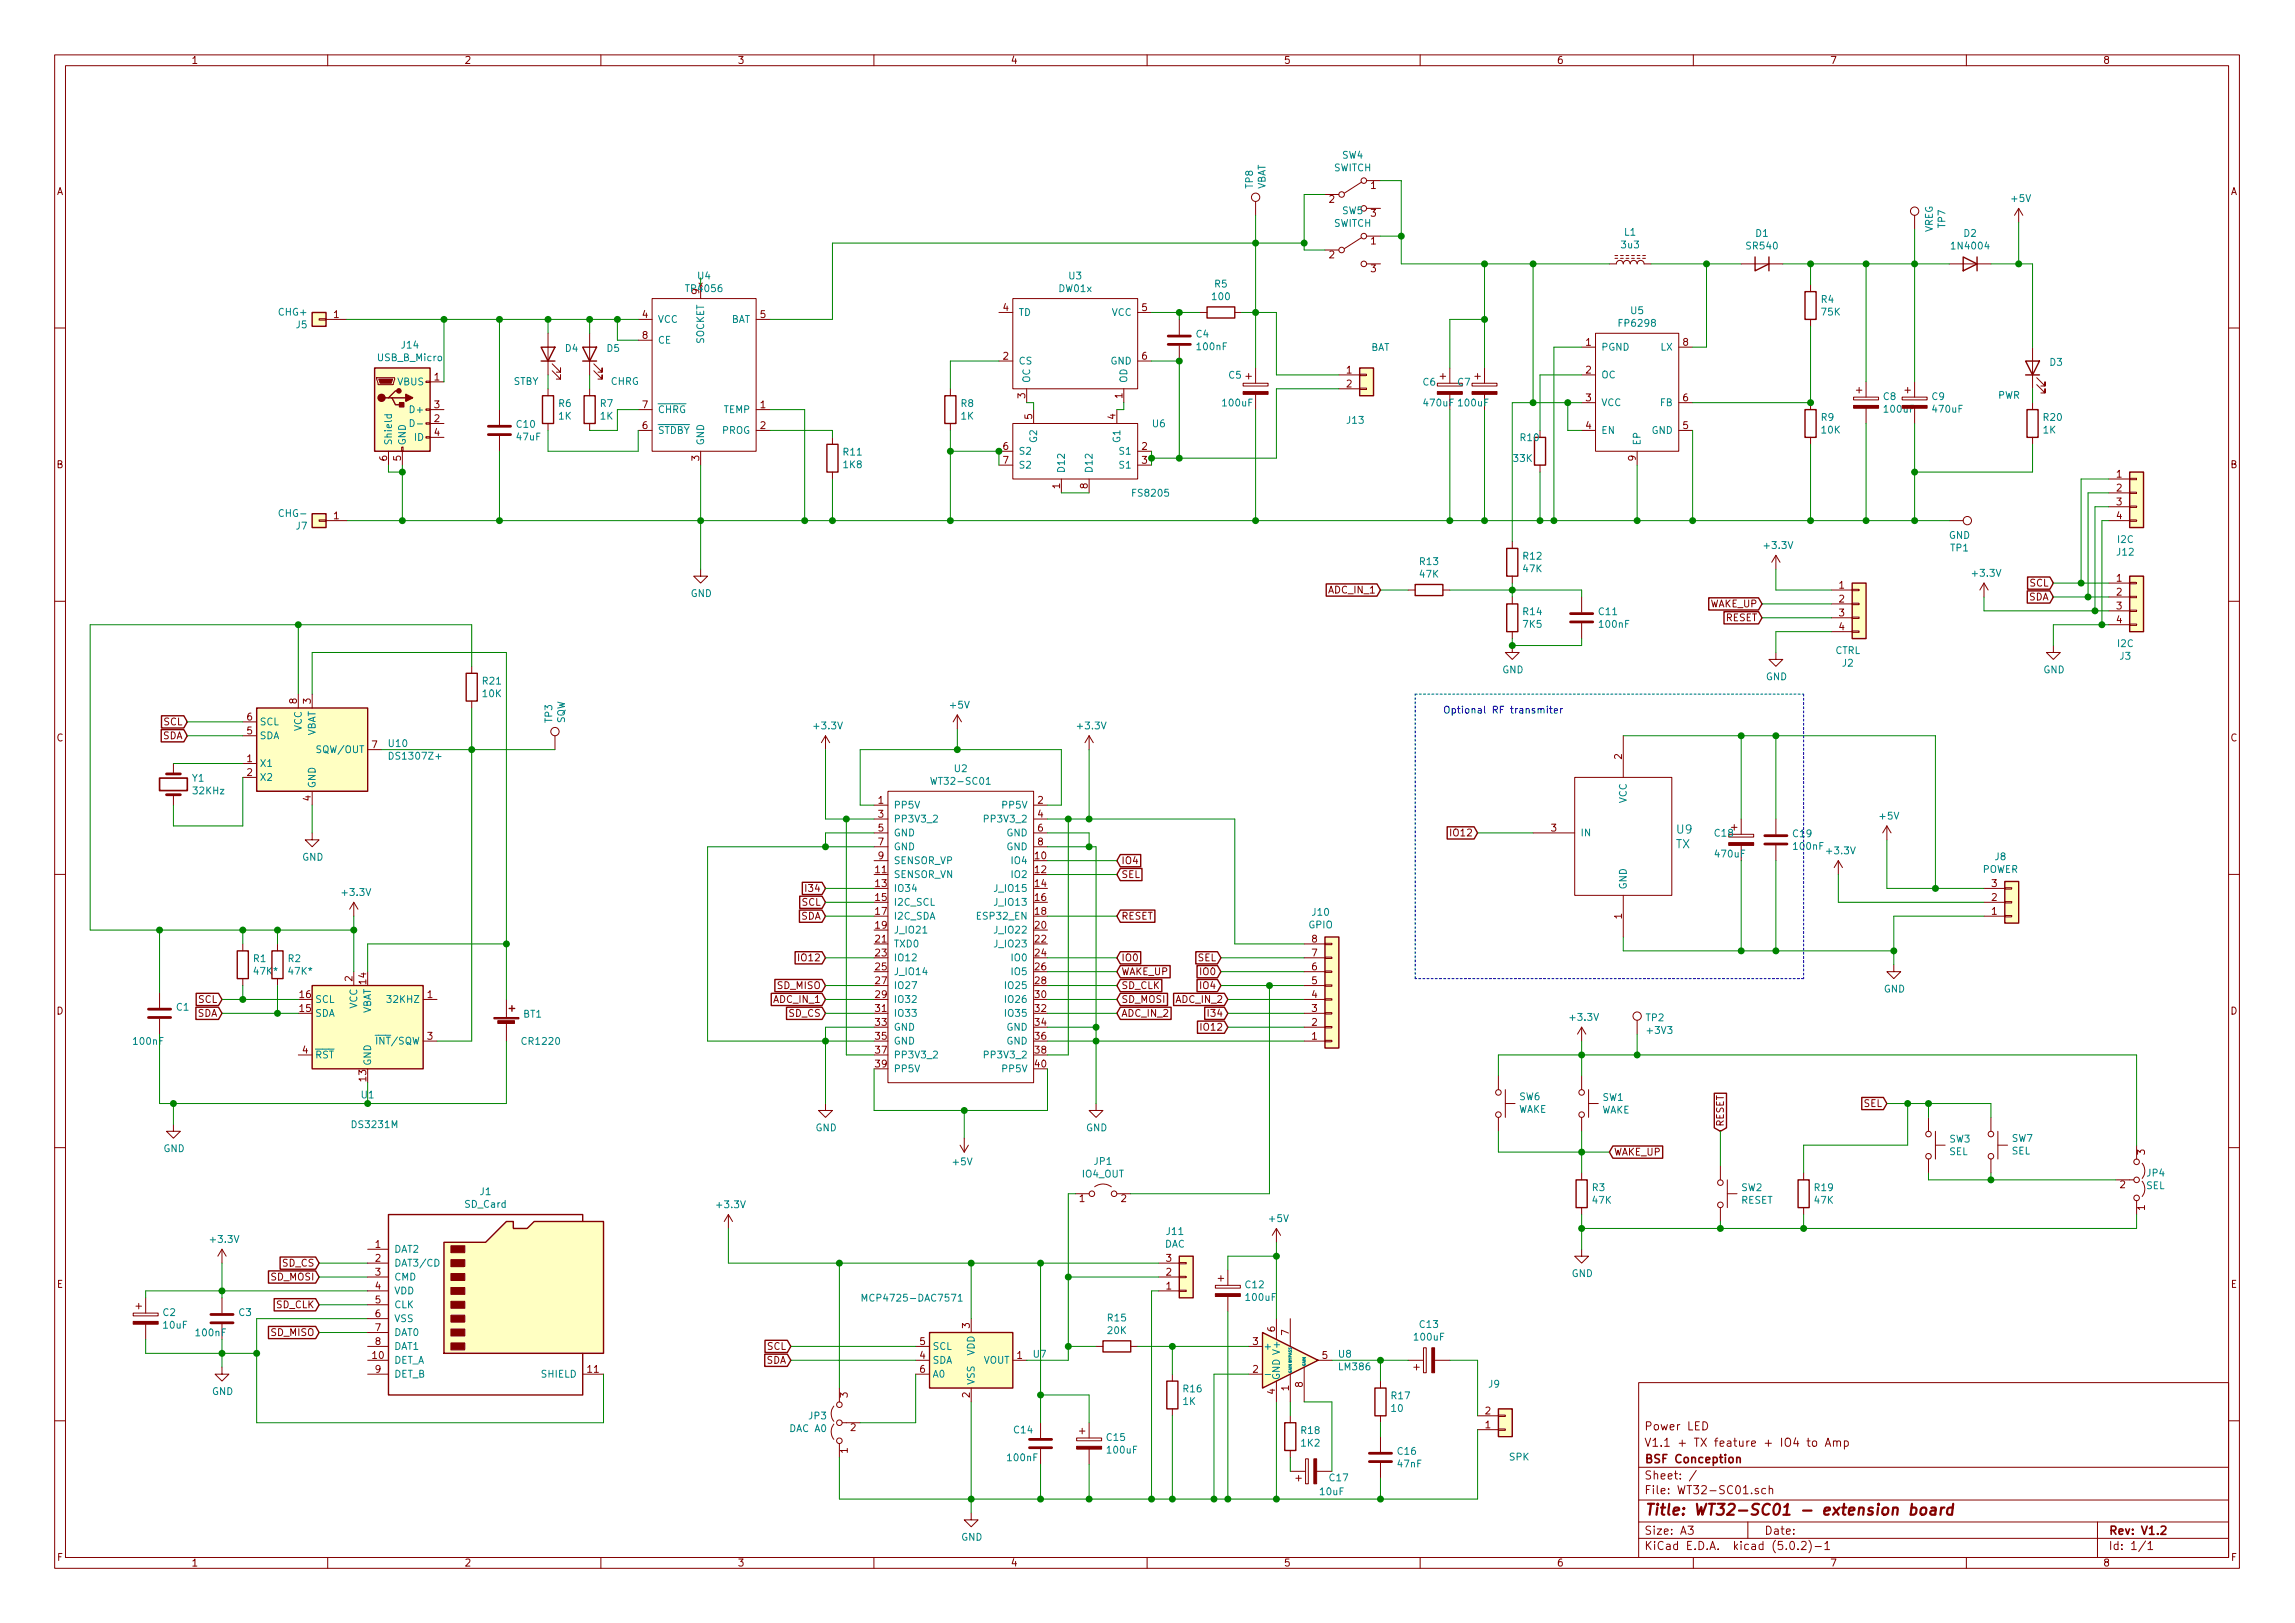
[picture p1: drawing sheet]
<svg xmlns="http://www.w3.org/2000/svg" width="420mm" height="297mm" viewBox="0 0 420 297" stroke-linecap="round" stroke-linejoin="round" font-family="sans-serif">
<defs><g id="words">
<text font-size="2.8" fill="#840000" x="301" y="277.3">Title: WT32-SC01 - extension board</text>
<g font-size="2.1" fill="#008484">
<text x="306.8" y="155.3">TX</text>
<text x="307" y="152.6">U9</text>
</g>
<g font-size="2.1" fill="#840000">
<text x="301" y="261.8">Power LED</text>
<text x="301" y="267.8">BSF Conception</text>
<text x="301" y="264.8">V1.1 + TX feature + IO4 to Amp</text>
<text x="301" y="273.5">File: WT32-SC01.sch</text>
<text x="301" y="270.8">Sheet: /</text>
<text x="301" y="280.9">Size: A3</text>
<text x="323" y="280.9">Date:</text>
<text x="386" y="280.9">Rev: V1.2</text>
<text x="301" y="283.7">KiCad E.D.A. kicad (5.0.2)-1</text>
<text x="386" y="283.7">Id: 1/1</text>
</g>
<g font-size="1.8" fill="#840000">
<text x="35" y="11.7">1</text>
<text x="85" y="11.7">2</text>
<text x="135" y="11.7">3</text>
<text x="185" y="11.7">4</text>
<text x="235" y="11.7">5</text>
<text x="285" y="11.7">6</text>
<text x="335" y="11.7">7</text>
<text x="385" y="11.7">8</text>
<text x="10.4" y="35.7">A</text>
<text x="251" y="34.6">1</text>
<text x="408.4" y="35.7">A</text>
<text x="243.4" y="37.1">2</text>
<text x="251" y="39.7">3</text>
<text x="243.4" y="47.3">2</text>
<text x="251" y="44.7">1</text>
<text x="251" y="49.8">3</text>
<text x="61.1" y="58.2">1</text>
<text x="117.6" y="58.2">4</text>
<text x="139.2" y="58.2">5</text>
<text x="183.7" y="56.9">4</text>
<text x="209.1" y="56.9">5</text>
<text x="117.6" y="62">8</text>
<text x="183.7" y="65.8">2</text>
<text x="209.1" y="65.8">6</text>
<text x="290.3" y="63.3">1</text>
<text x="308.1" y="63.3">8</text>
<text x="79.5" y="69.6">1</text>
<text x="246.5" y="68.4">1</text>
<text x="246.5" y="70.9">2</text>
<text x="290.3" y="68.4">2</text>
<text x="79.5" y="77.3">2</text>
<text x="79.5" y="74.7">3</text>
<text x="117.6" y="74.7">7</text>
<text x="139.2" y="74.7">1</text>
<text x="187.7" y="72.9" transform="rotate(-90 187.7 72.9)">3</text>
<text x="189" y="76.7" transform="rotate(-90 189 76.7)">5</text>
<text x="204.2" y="76.7" transform="rotate(-90 204.2 76.7)">4</text>
<text x="205.5" y="72.9" transform="rotate(-90 205.5 72.9)">1</text>
<text x="290.3" y="73.4">3</text>
<text x="308.1" y="73.4">6</text>
<text x="79.5" y="79.8">4</text>
<text x="117.6" y="78.5">6</text>
<text x="139.2" y="78.5">2</text>
<text x="183.7" y="82.3">6</text>
<text x="209.1" y="82.3">2</text>
<text x="290.3" y="78.5">4</text>
<text x="308.1" y="78.5">5</text>
<text x="10.4" y="85.7">B</text>
<text x="70.9" y="84.3" transform="rotate(-90 70.9 84.3)">6</text>
<text x="73.4" y="84.3" transform="rotate(-90 73.4 84.3)">5</text>
<text x="128" y="84.3" transform="rotate(-90 128 84.3)">3</text>
<text x="183.7" y="84.9">7</text>
<text x="194.1" y="89.4" transform="rotate(-90 194.1 89.4)">1</text>
<text x="199.1" y="89.4" transform="rotate(-90 199.1 89.4)">8</text>
<text x="209.1" y="84.9">3</text>
<text x="299.5" y="84.3" transform="rotate(-90 299.5 84.3)">9</text>
<text x="387.5" y="87.4">1</text>
<text x="387.5" y="90">2</text>
<text x="408.4" y="85.7">B</text>
<text x="61.1" y="95">1</text>
<text x="387.5" y="92.5">3</text>
<text x="387.5" y="95">4</text>
<text x="336.7" y="107.7">1</text>
<text x="371.6" y="107.4">SCL</text>
<text x="387.5" y="106.5">1</text>
<text x="243.4" y="108.6">ADC_IN_1</text>
<text x="313" y="111.2">WAKE_UP</text>
<text x="315.9" y="113.7">RESET</text>
<text x="336.7" y="110.3">2</text>
<text x="336.7" y="112.8">3</text>
<text x="371.4" y="109.9">SDA</text>
<text x="387.5" y="109">2</text>
<text x="387.5" y="111.5">3</text>
<text x="336.7" y="115.4">4</text>
<text x="387.5" y="114.1">4</text>
<text x="45.2" y="131.9">6</text>
<text x="54.4" y="128.8" transform="rotate(-90 54.4 128.8)">8</text>
<text x="56.9" y="128.8" transform="rotate(-90 56.9 128.8)">3</text>
<text x="10.4" y="135.7">C</text>
<text x="29.8" y="135.3">SDA</text>
<text x="30" y="132.8">SCL</text>
<text x="45.2" y="134.4">5</text>
<text x="68.1" y="136.9">7</text>
<text x="408.4" y="135.7">C</text>
<text x="45.2" y="139.5">1</text>
<text x="45.2" y="142">2</text>
<text x="296.9" y="138.9" transform="rotate(-90 296.9 138.9)">2</text>
<text x="56.9" y="146.6" transform="rotate(-90 56.9 146.6)">4</text>
<text x="160.8" y="147.1">1</text>
<text x="160.8" y="149.6">3</text>
<text x="190" y="147.1">2</text>
<text x="190" y="149.6">4</text>
<text x="160.8" y="152.2">5</text>
<text x="160.8" y="154.7">7</text>
<text x="190" y="152.2">6</text>
<text x="190" y="154.7">8</text>
<text x="265.9" y="153.1">IO12</text>
<text x="284" y="152.2">3</text>
<text x="160.3" y="159.8">11</text>
<text x="160.8" y="157.3">9</text>
<text x="189.5" y="157.3">10</text>
<text x="189.5" y="159.8">12</text>
<text x="205.3" y="160.7">SEL</text>
<text x="205.3" y="158.2">IO4</text>
<text x="146.8" y="165.8">SCL</text>
<text x="147.9" y="163.2">I34</text>
<text x="160.3" y="162.3">13</text>
<text x="160.3" y="164.9">15</text>
<text x="160.3" y="167.4">17</text>
<text x="189.5" y="162.3">14</text>
<text x="189.5" y="164.9">16</text>
<text x="189.5" y="167.4">18</text>
<text x="364.6" y="167.4">1</text>
<text x="364.6" y="164.9">2</text>
<text x="364.6" y="162.3">3</text>
<text x="146.6" y="168.3">SDA</text>
<text x="160.3" y="170">19</text>
<text x="160.3" y="172.5">21</text>
<text x="189.5" y="170">20</text>
<text x="189.5" y="172.5">22</text>
<text x="205.3" y="168.3">RESET</text>
<text x="240.2" y="172.5">8</text>
<text x="296.9" y="168.2" transform="rotate(-90 296.9 168.2)">1</text>
<text x="64.5" y="179.6" transform="rotate(-90 64.5 179.6)">2</text>
<text x="146.5" y="175.9">IO12</text>
<text x="160.3" y="175">23</text>
<text x="160.3" y="177.6">25</text>
<text x="189.5" y="175">24</text>
<text x="189.5" y="177.6">26</text>
<text x="205.3" y="178.5">WAKE_UP</text>
<text x="205.3" y="175.9">IO0</text>
<text x="219.3" y="175.9">SEL</text>
<text x="219.9" y="178.5">IO0</text>
<text x="240.2" y="177.6">6</text>
<text x="240.2" y="175">7</text>
<text x="10.4" y="185.7">D</text>
<text x="36.3" y="183.6">SCL</text>
<text x="54.9" y="185.2">15</text>
<text x="54.9" y="182.7">16</text>
<text x="67.1" y="180.1" transform="rotate(-90 67.1 180.1)">14</text>
<text x="78.3" y="182.7">1</text>
<text x="141.8" y="183.6">ADC_IN_1</text>
<text x="142.4" y="181">SD_MISO</text>
<text x="160.3" y="180.1">27</text>
<text x="160.3" y="182.7">29</text>
<text x="160.3" y="185.2">31</text>
<text x="189.5" y="180.1">28</text>
<text x="189.5" y="182.7">30</text>
<text x="189.5" y="185.2">32</text>
<text x="205.3" y="183.6">SD_MOSI</text>
<text x="205.3" y="181">SD_CLK</text>
<text x="215.4" y="183.6">ADC_IN_2</text>
<text x="219.9" y="181">IO4</text>
<text x="240.2" y="185.2">3</text>
<text x="240.2" y="182.7">4</text>
<text x="240.2" y="180.1">5</text>
<text x="408.4" y="185.7">D</text>
<text x="36.1" y="186.1">SDA</text>
<text x="78.3" y="190.3">3</text>
<text x="144.4" y="186.1">SD_CS</text>
<text x="160.3" y="187.7">33</text>
<text x="160.3" y="190.3">35</text>
<text x="189.5" y="187.7">34</text>
<text x="189.5" y="190.3">36</text>
<text x="205.3" y="186.1">ADC_IN_2</text>
<text x="220.2" y="188.6">IO12</text>
<text x="221.5" y="186.1">I34</text>
<text x="240.2" y="190.3">1</text>
<text x="240.2" y="187.7">2</text>
<text x="55.4" y="192.8">4</text>
<text x="67.1" y="197.9" transform="rotate(-90 67.1 197.9)">13</text>
<text x="160.3" y="192.8">37</text>
<text x="160.3" y="195.4">39</text>
<text x="189.5" y="192.8">38</text>
<text x="189.5" y="195.4">40</text>
<text x="341.2" y="202.6">SEL</text>
<text x="315.6" y="206.3" transform="rotate(-90 315.6 206.3)">RESET</text>
<text x="295.4" y="211.5">WAKE_UP</text>
<text x="392.7" y="211.3" transform="rotate(-90 392.7 211.3)">3</text>
<text x="197.6" y="220">1</text>
<text x="205.3" y="220">2</text>
<text x="388.1" y="217.5">2</text>
<text x="392.7" y="221.5" transform="rotate(-90 392.7 221.5)">1</text>
<text x="51.7" y="231.8">SD_CS</text>
<text x="68.7" y="228.4">1</text>
<text x="68.7" y="230.9">2</text>
<text x="68.7" y="233.5">3</text>
<text x="213.5" y="233.5">2</text>
<text x="213.5" y="230.9">3</text>
<text x="10.4" y="235.7">E</text>
<text x="49.7" y="234.4">SD_MOSI</text>
<text x="50.5" y="239.4">SD_CLK</text>
<text x="68.7" y="236">4</text>
<text x="68.7" y="238.5">5</text>
<text x="213.5" y="236">1</text>
<text x="408.4" y="235.7">E</text>
<text x="49.7" y="244.5">SD_MISO</text>
<text x="68.7" y="241.1">6</text>
<text x="68.7" y="243.6">7</text>
<text x="177.5" y="243.1" transform="rotate(-90 177.5 243.1)">3</text>
<text x="233.4" y="243.7" transform="rotate(-90 233.4 243.7)">6</text>
<text x="236" y="244.4" transform="rotate(-90 236 244.4)">7</text>
<text x="68.2" y="248.7">10</text>
<text x="68.7" y="246.2">8</text>
<text x="68.7" y="251.2">9</text>
<text x="107.6" y="251.2">11</text>
<text x="140.3" y="249.6">SDA</text>
<text x="140.5" y="247.1">SCL</text>
<text x="168.4" y="248.7">4</text>
<text x="168.4" y="246.2">5</text>
<text x="168.4" y="251.2">6</text>
<text x="186.2" y="248.7">1</text>
<text x="229.4" y="251.2">2</text>
<text x="229.4" y="246.2">3</text>
<text x="242.1" y="248.7">5</text>
<text x="155.2" y="255.8" transform="rotate(-90 155.2 255.8)">3</text>
<text x="177.5" y="255.8" transform="rotate(-90 177.5 255.8)">2</text>
<text x="233.4" y="255.2" transform="rotate(-90 233.4 255.2)">4</text>
<text x="236" y="254.5" transform="rotate(-90 236 254.5)">1</text>
<text x="238.5" y="253.9" transform="rotate(-90 238.5 253.9)">8</text>
<text x="155.7" y="261.9">2</text>
<text x="271.9" y="261.4">1</text>
<text x="271.9" y="258.9">2</text>
<text x="155.2" y="265.9" transform="rotate(-90 155.2 265.9)">1</text>
<text x="10.5" y="285.7">F</text>
<text x="35" y="286.7">1</text>
<text x="85" y="286.7">2</text>
<text x="135" y="286.7">3</text>
<text x="185" y="286.7">4</text>
<text x="235" y="286.7">5</text>
<text x="285" y="286.7">6</text>
<text x="335" y="286.7">7</text>
<text x="385" y="286.7">8</text>
<text x="408.5" y="285.7">F</text>
</g>
<g font-size="1.8" fill="#008484">
<text x="245.7" y="29">SW4</text>
<text x="229.4" y="34.5" transform="rotate(-90 229.4 34.5)">TP8</text>
<text x="231.7" y="34.8" transform="rotate(-90 231.7 34.8)">VBAT</text>
<text x="244.2" y="31.4">SWITCH</text>
<text x="244.2" y="41.5">SWITCH</text>
<text x="245.7" y="39.2">SW5</text>
<text x="356.2" y="41.7" transform="rotate(-90 356.2 41.7)">TP7</text>
<text x="368.4" y="37">+5V</text>
<text x="296.9" y="45.5">3u3</text>
<text x="297.4" y="43.1">L1</text>
<text x="319.9" y="45.7">SR540</text>
<text x="321.5" y="43.3">D1</text>
<text x="353.8" y="42.6" transform="rotate(-90 353.8 42.6)">VREG</text>
<text x="357.6" y="45.7">1N4004</text>
<text x="359.6" y="43.3">D2</text>
<text x="125.8" y="53.5">TP4056</text>
<text x="127.8" y="51.1">U4</text>
<text x="128" y="53.9" transform="rotate(-90 128 53.9)">9</text>
<text x="193.9" y="53.5">DW01x</text>
<text x="195.7" y="51.1">U3</text>
<text x="222.4" y="52.6">R5</text>
<text x="51.1" y="57.8">CHG+</text>
<text x="120.4" y="59.1">VCC</text>
<text x="133.8" y="59.1">BAT</text>
<text x="186.4" y="57.8">TD</text>
<text x="203.5" y="57.8">VCC</text>
<text x="222" y="54.9">100</text>
<text x="296.6" y="59.8">FP6298</text>
<text x="298.6" y="57.5">U5</text>
<text x="333.5" y="55.4">R4</text>
<text x="333.5" y="57.7">75K</text>
<text x="54.3" y="60.1">J5</text>
<text x="73.6" y="63.8">J14</text>
<text x="103.5" y="64.4">D4</text>
<text x="111.2" y="64.4">D5</text>
<text x="120.4" y="62.9">CE</text>
<text x="128.9" y="63" transform="rotate(-90 128.9 63)">SOCKET</text>
<text x="219" y="61.8">C4</text>
<text x="219.3" y="64.1">100nF</text>
<text x="250.9" y="64.2">BAT</text>
<text x="293.1" y="64.2">PGND</text>
<text x="304.1" y="64.2">LX</text>
<text x="69.2" y="66.1">USB_B_Micro</text>
<text x="72.8" y="70.5">VBUS</text>
<text x="94" y="70.4">STBY</text>
<text x="111.8" y="70.4">CHRG</text>
<text x="186.4" y="66.7">CS</text>
<text x="188.6" y="70.1" transform="rotate(-90 188.6 70.1)">OC</text>
<text x="203.3" y="66.7">GND</text>
<text x="206.4" y="70.1" transform="rotate(-90 206.4 70.1)">OD</text>
<text x="225" y="69.3">C5</text>
<text x="260.6" y="70.6">C6</text>
<text x="266.9" y="70.6">C7</text>
<text x="293.1" y="69.3">OC</text>
<text x="375.3" y="66.9">D3</text>
<text x="75.4" y="75.6">D+</text>
<text x="102.3" y="74.5">R6</text>
<text x="102.3" y="76.8">1K</text>
<text x="109.9" y="74.5">R7</text>
<text x="109.9" y="76.8">1K</text>
<text x="120.4" y="75.6">CHRG</text>
<text x="132.5" y="75.6">TEMP</text>
<text x="176" y="74.5">R8</text>
<text x="176" y="76.8">1K</text>
<text x="224" y="74.4">100uF</text>
<text x="246.7" y="77.6">J13</text>
<text x="260.8" y="74.4">470uF</text>
<text x="267.2" y="74.4">100uF</text>
<text x="293.1" y="74.3">VCC</text>
<text x="304" y="74.3">FB</text>
<text x="333.5" y="77">R9</text>
<text x="344.8" y="73.2">C8</text>
<text x="345.1" y="75.5">100uF</text>
<text x="353.7" y="73.2">C9</text>
<text x="354" y="75.5">470uF</text>
<text x="365.8" y="73">PWR</text>
<text x="374.2" y="77">R20</text>
<text x="71.8" y="81.6" transform="rotate(-90 71.8 81.6)">Shield</text>
<text x="74.3" y="81.6" transform="rotate(-90 74.3 81.6)">GND</text>
<text x="75.9" y="80.7">ID</text>
<text x="94.6" y="78.3">C10</text>
<text x="94.7" y="80.6">47uF</text>
<text x="120.4" y="79.4">STDBY</text>
<text x="128.9" y="81.6" transform="rotate(-90 128.9 81.6)">GND</text>
<text x="132.2" y="79.4">PROG</text>
<text x="154.5" y="83.4">R11</text>
<text x="186.4" y="83.2">S2</text>
<text x="189.9" y="80.9" transform="rotate(-90 189.9 80.9)">G2</text>
<text x="205.1" y="80.9" transform="rotate(-90 205.1 80.9)">G1</text>
<text x="205.1" y="83.2">S1</text>
<text x="211" y="78.2">U6</text>
<text x="278.4" y="80.7">R10</text>
<text x="293.1" y="79.4">EN</text>
<text x="300.4" y="81.6" transform="rotate(-90 300.4 81.6)">EP</text>
<text x="302.4" y="79.4">GND</text>
<text x="333.5" y="79.3">10K</text>
<text x="374.1" y="79.3">1K</text>
<text x="154.5" y="85.7">1K8</text>
<text x="186.4" y="85.8">S2</text>
<text x="194.9" y="86.7" transform="rotate(-90 194.9 86.7)">D12</text>
<text x="200" y="86.7" transform="rotate(-90 200 86.7)">D12</text>
<text x="205.1" y="85.8">S1</text>
<text x="277.1" y="84.5">33K</text>
<text x="51.3" y="94.6">CHG-</text>
<text x="207.5" y="90.9">FS8205</text>
<text x="54.3" y="96.9">J7</text>
<text x="323.2" y="100.5">+3.3V</text>
<text x="356.8" y="98.6">GND</text>
<text x="357.1" y="100.9">TP1</text>
<text x="387.6" y="101.7">J12</text>
<text x="387.7" y="99.4">I2C</text>
<text x="260" y="103.4">R13</text>
<text x="260" y="105.7">47K</text>
<text x="278.9" y="102.4">R12</text>
<text x="278.9" y="104.7">47K</text>
<text x="361.3" y="105.5">+3.3V</text>
<text x="126.4" y="109.3">GND</text>
<text x="278.9" y="112.6">R14</text>
<text x="292.8" y="112.6">C11</text>
<text x="278.9" y="114.9">7K5</text>
<text x="292.9" y="114.9">100nF</text>
<text x="335.9" y="119.7">CTRL</text>
<text x="387.7" y="118.4">I2C</text>
<text x="88.4" y="125.3">R21</text>
<text x="275" y="123.2">GND</text>
<text x="323.3" y="124.5">GND</text>
<text x="337.3" y="122">J2</text>
<text x="374.1" y="123.2">GND</text>
<text x="388.1" y="120.7">J3</text>
<text x="88.4" y="127.6">10K</text>
<text x="174" y="129.7">+5V</text>
<text x="47.5" y="135.3">SDA</text>
<text x="47.5" y="132.8">SCL</text>
<text x="55.2" y="133.8" transform="rotate(-90 55.2 133.8)">VCC</text>
<text x="57.8" y="134.9" transform="rotate(-90 57.8 134.9)">VBAT</text>
<text x="58.3" y="137.8">SQW/OUT</text>
<text x="71.2" y="136.7">U10</text>
<text x="101.1" y="132.2" transform="rotate(-90 101.1 132.2)">TP3</text>
<text x="103.4" y="132.4" transform="rotate(-90 103.4 132.4)">SQW</text>
<text x="149.2" y="133.5">+3.3V</text>
<text x="197.4" y="133.5">+3.3V</text>
<text x="35.2" y="143.1">Y1</text>
<text x="47.5" y="140.4">X1</text>
<text x="47.5" y="142.9">X2</text>
<text x="71.8" y="139">DS1307Z+</text>
<text x="171" y="143.6">WT32-SC01</text>
<text x="174.8" y="141.3">U2</text>
<text x="35.5" y="145.4">32KHz</text>
<text x="57.8" y="144.3" transform="rotate(-90 57.8 144.3)">GND</text>
<text x="163.6" y="148">PP5V</text>
<text x="183.7" y="148">PP5V</text>
<text x="297.8" y="147" transform="rotate(-90 297.8 147)">VCC</text>
<text x="344.2" y="150">+5V</text>
<text x="163.6" y="150.5">PP3V3_2</text>
<text x="163.6" y="153.1">GND</text>
<text x="163.6" y="155.6">GND</text>
<text x="180.7" y="150.5">PP3V3_2</text>
<text x="184.3" y="153.1">GND</text>
<text x="184.3" y="155.6">GND</text>
<text x="289.3" y="153.1">IN</text>
<text x="314" y="153.1">C18</text>
<text x="328.3" y="153.2">C19</text>
<text x="328.5" y="155.5">100nF</text>
<text x="55.3" y="157.5">GND</text>
<text x="163.6" y="160.7">SENSOR_VN</text>
<text x="163.6" y="158.2">SENSOR_VP</text>
<text x="185.4" y="158.2">IO4</text>
<text x="185.4" y="160.7">IO2</text>
<text x="314.1" y="156.9">470uF</text>
<text x="334.6" y="156.3">+3.3V</text>
<text x="362.9" y="159.8">POWER</text>
<text x="365.3" y="157.4">J8</text>
<text x="62.8" y="164">+3.3V</text>
<text x="163.6" y="163.2">IO34</text>
<text x="163.6" y="165.8">I2C_SCL</text>
<text x="182.4" y="163.2">J_IO15</text>
<text x="182.4" y="165.8">J_IO13</text>
<text x="240.3" y="167.6">J10</text>
<text x="297.8" y="162.9" transform="rotate(-90 297.8 162.9)">GND</text>
<text x="163.6" y="168.3">I2C_SDA</text>
<text x="163.6" y="170.9">J_IO21</text>
<text x="163.6" y="173.4">TXD0</text>
<text x="179.3" y="168.3">ESP32_EN</text>
<text x="182.4" y="170.9">J_IO22</text>
<text x="182.4" y="173.4">J_IO23</text>
<text x="239.6" y="169.9">GPIO</text>
<text x="46.4" y="176.1">R1</text>
<text x="46.7" y="178.4">47K*</text>
<text x="52.8" y="176.1">R2</text>
<text x="53" y="178.4">47K*</text>
<text x="163.6" y="175.9">IO12</text>
<text x="163.6" y="178.5">J_IO14</text>
<text x="185.4" y="175.9">IO0</text>
<text x="185.4" y="178.5">IO5</text>
<text x="32.3" y="185">C1</text>
<text x="57.7" y="183.6">SCL</text>
<text x="65.4" y="184.6" transform="rotate(-90 65.4 184.6)">VCC</text>
<text x="67.9" y="185.7" transform="rotate(-90 67.9 185.7)">VBAT</text>
<text x="71.3" y="183.6">32KHZ</text>
<text x="163.6" y="181">IO27</text>
<text x="163.6" y="183.6">IO32</text>
<text x="184.4" y="181">IO25</text>
<text x="184.4" y="183.6">IO26</text>
<text x="344.9" y="181.6">GND</text>
<text x="24.6" y="191.2">100nF</text>
<text x="57.7" y="186.1">SDA</text>
<text x="69.4" y="191.2">INT/SQW</text>
<text x="95.8" y="191.2">CR1220</text>
<text x="95.8" y="186.2">BT1</text>
<text x="163.6" y="186.1">IO33</text>
<text x="163.6" y="188.6">GND</text>
<text x="163.6" y="191.2">GND</text>
<text x="184.3" y="188.6">GND</text>
<text x="184.3" y="191.2">GND</text>
<text x="184.4" y="186.1">IO35</text>
<text x="287.6" y="186.8">+3.3V</text>
<text x="301.4" y="186.9">TP2</text>
<text x="301.7" y="189.2">+3V3</text>
<text x="57.7" y="193.7">RST</text>
<text x="67.9" y="195.1" transform="rotate(-90 67.9 195.1)">GND</text>
<text x="163.6" y="193.7">PP3V3_2</text>
<text x="163.6" y="196.3">PP5V</text>
<text x="180.7" y="193.7">PP3V3_2</text>
<text x="183.7" y="196.3">PP5V</text>
<text x="66.2" y="201">U1</text>
<text x="277.9" y="203.7">WAKE</text>
<text x="278.2" y="201.4">SW6</text>
<text x="293.2" y="203.8">WAKE</text>
<text x="293.4" y="201.5">SW1</text>
<text x="64.6" y="206.5">DS3231M</text>
<text x="149.3" y="207">GND</text>
<text x="198.8" y="207">GND</text>
<text x="356.9" y="209.1">SW3</text>
<text x="368.4" y="209">SW7</text>
<text x="29.9" y="210.9">GND</text>
<text x="174.5" y="213.3">+5V</text>
<text x="198.1" y="215.5">IO4_OUT</text>
<text x="200.4" y="213.2">JP1</text>
<text x="356.9" y="211.4">SEL</text>
<text x="368.3" y="211.3">SEL</text>
<text x="393.1" y="215.3">JP4</text>
<text x="85.2" y="221">SD_Card</text>
<text x="87.9" y="218.7">J1</text>
<text x="131.4" y="221.1">+3.3V</text>
<text x="291.5" y="218">R3</text>
<text x="291.6" y="220.3">47K</text>
<text x="318.7" y="220.3">RESET</text>
<text x="318.8" y="218">SW2</text>
<text x="332.3" y="218">R19</text>
<text x="332.3" y="220.3">47K</text>
<text x="392.9" y="217.6">SEL</text>
<text x="38.7" y="227.5">+3.3V</text>
<text x="213.6" y="226">J11</text>
<text x="232.5" y="223.7">+5V</text>
<text x="72.1" y="229.3">DAT2</text>
<text x="72.1" y="231.8">DAT3/CD</text>
<text x="213.2" y="228.3">DAC</text>
<text x="287.7" y="233.7">GND</text>
<text x="72.1" y="234.4">CMD</text>
<text x="72.1" y="236.9">VDD</text>
<text x="72.1" y="239.4">CLK</text>
<text x="158.9" y="238.2">MCP4725-DAC7571</text>
<text x="228.1" y="235.8">C12</text>
<text x="228.2" y="238.1">100uF</text>
<text x="29.9" y="240.9">C2</text>
<text x="30" y="243.2">10uF</text>
<text x="36" y="244.6">100nF</text>
<text x="43.8" y="240.9">C3</text>
<text x="72.1" y="242">VSS</text>
<text x="72.1" y="244.5">DAT0</text>
<text x="202.8" y="241.8">R15</text>
<text x="202.8" y="244.2">20K</text>
<text x="259.1" y="245.3">100uF</text>
<text x="260" y="243">C13</text>
<text x="72.1" y="249.6">DET_A</text>
<text x="72.1" y="247.1">DAT1</text>
<text x="170.7" y="249.6">SDA</text>
<text x="170.7" y="247.1">SCL</text>
<text x="178.4" y="248.1" transform="rotate(-90 178.4 248.1)">VDD</text>
<text x="180" y="249.6">VOUT</text>
<text x="189.2" y="248.5">U7</text>
<text x="231.3" y="247.1">+</text>
<text x="245.1" y="248.5">U8</text>
<text x="245.3" y="250.8">LM386</text>
<text x="38.8" y="255.3">GND</text>
<text x="72.1" y="252.1">DET_B</text>
<text x="99.2" y="252.1">SHIELD</text>
<text x="170.7" y="252.1">A0</text>
<text x="178.4" y="253.5" transform="rotate(-90 178.4 253.5)">VSS</text>
<text x="216.6" y="257.1">1K</text>
<text x="216.7" y="254.8">R16</text>
<text x="234.3" y="252.6" transform="rotate(-90 234.3 252.6)">GND V+</text>
<text x="254.8" y="256.1">R17</text>
<text x="272.6" y="254">J9</text>
<text x="144.7" y="262.1">DAC A0</text>
<text x="148.1" y="259.8">JP3</text>
<text x="185.7" y="262.3">C14</text>
<text x="202.7" y="263.7">C15</text>
<text x="238.3" y="262.4">R18</text>
<text x="254.8" y="258.4">10</text>
<text x="184.6" y="267.4">100nF</text>
<text x="202.8" y="266">100uF</text>
<text x="238.3" y="264.8">1K2</text>
<text x="255.9" y="266.3">C16</text>
<text x="256" y="268.6">47nF</text>
<text x="276.3" y="267.3">SPK</text>
<text x="241.8" y="273.6">10uF</text>
<text x="243.5" y="271.1">C17</text>
<text x="176" y="282">GND</text>
</g>
<text font-size="1.8" fill="#0000c2" x="264.2" y="130.6">Optional RF transmiter</text>
<g font-size=".7" fill="#008484">
<text x="236.5" y="251.4" transform="rotate(-90 236.5 251.4)">GAIN BYPASS</text>
<text x="239" y="250.1" transform="rotate(-90 239 250.1)">GAIN</text>
</g>
</g></defs>
<g fill="none" stroke="#840000" stroke-width=".18">
<path d="M10 10h400v277h-400zM12 12h396v273.1h-396zM60 10v2M110 10v2M160 10v2M210 10v2M260 10v2M310 10v2M360 10v2M229.9 36.9v2.5M242.6 35.6h2.5M249.3 33.3l-3.2 2"/>
<path d="M250.2 33.1h2.5M250.2 38.1h2.5M350.5 39.4v2.5M369.6 38.1l-.8 1.3M369.6 38.1v2.6M369.6 38.1l.7 1.3M58.4 58.3h1.3v.3h-1.3zM59.7 58.5h3.8M116.8 58.5h2.6M119.4 54.6h19v28h-19zM128.3 52.1v2.5M138.4 58.5h2.6"/>
<path d="M182.9 57.2h2.5M185.4 54.6h22.9v16.6h-22.9zM208.3 57.2h2.5M215.9 58.5v2.8M219.7 57.2h1.3M226.1 57.2h1.2M242.6 45.8h2.5M249.3 43.5l-3.2 2M250.2 48.3h2.5M250.2 43.2h2.5M294.6 48.3h1.3a.63 .63 0 0 1 .6-.6 .63 .63 0 0 1 .7 .6 .63 .63 0 0 1 .6-.6 .63 .63 0 0 1 .6 .6 .63 .63 0 0 1 .7-.6 .63 .63 0 0 1 .6 .6 .63 .63 0 0 1 .7-.6 .63 .63 0 0 1 .6 .6h1.3M295.7 47.3h.5"/>
<path d="M295.7 46.8h.5M296.7 47.3h.5M296.7 46.8h.5M297.7 47.3h.5M297.7 46.8h.5M298.7 47.3h.5M298.7 46.8h.5M299.7 47.3h.5M299.7 46.8h.5M300.7 47.3h.5M300.7 46.8h.5M318.8 48.3h7.6"/>
<path d="M331.5 52.1v1.3M331.5 58.5v1.2M356.9 48.3h7.6M10 60h2M69 69.1h3.3v.3l-.3 1h-2.8zM78 79.9h.7v.3h-.7zM78 77.4h.7v.2h-.7zM78 74.8h.7v.3h-.7zM78 69.8h.7v.2h-.7zM78.7 75h2.6M78.7 69.9h2.6M78.7 77.5h2.6"/>
<path d="M91.4 75v2.8M91.4 79.8v2.8M100.3 61v7.6M100.3 71.2v1.2M100.3 77.5v1.3M101.1 67.9l1.5 1.5v-.8v.8h-.7M101.1 66.6l1.5 1.5v-.8v.8h-.7M107.9 61v7.6M107.9 71.2v1.2M107.9 77.5v1.3M108.7 67.9l1.5 1.5v-.8v.8h-.7M108.7 66.6l1.5 1.5v-.8v.8h-.7"/>
<path d="M116.8 75h2.6M116.8 78.8h2.6M116.8 62.3h2.6M138.4 75h2.6M138.4 78.8h2.6M174 71.2v1.2M174 77.5v1.3M182.9 66.1h2.5M185.4 77.5h22.9v10.2h-22.9zM188 71.2v2.5M189.2 75v2.5M204.5 75v2.5"/>
<path d="M205.7 71.2v2.5M208.3 66.1h2.5M215.9 63.3v2.8M227.6 70.1h4.6v.5h-4.6zM228.1 68.9h1M228.6 68.4v1M229.9 67.3v2.8M229.9 72.2v2.8M245.1 68.6h3.8M245.1 71.2h3.8M248.9 71h1.3v.3h-1.3zM248.9 68.5h1.3v.2h-1.3z"/>
<path d="M263.1 70.1h4.6v.5h-4.6zM263.7 68.9h1M264.2 68.4v1M265.4 67.3v2.8M265.4 72.2v2.8M269.5 70.1h4.6v.5h-4.6zM270 68.9h1M270.5 68.4v1M271.8 67.3v2.8M271.8 72.2v2.8M281.9 78.8v1.2M289.6 78.8h2.5"/>
<path d="M289.6 63.5h2.5M289.6 68.6h2.5M289.6 73.7h2.5M292.1 61h15.2v21.6h-15.2zM307.3 78.8h2.6M307.3 63.5h2.6M307.3 73.7h2.6M331.5 73.7v1.3M339.3 72.7h4.6v.5h-4.6zM339.9 71.4h1M340.4 70.9v1M341.6 69.9v2.8"/>
<path d="M341.6 74.7v2.8M348.2 72.7h4.6v.5h-4.6zM348.7 71.4h1.1M349.2 70.9v1M350.5 69.9v2.8M350.5 74.7v2.8M372.1 63.5v7.7M372.1 73.7v1.3M372.9 70.4l1.5 1.5v-.7v.7h-.8M372.9 69.1l1.5 1.5v-.7v.7h-.8M408 60h2M58.4 95.2h1.3v.2h-1.3z"/>
<path d="M59.7 95.3h3.8M71.1 82.6v2.5M73.5 81.8h.3v.8h-.3zM73.7 82.6v2.5M78.7 80h2.6M128.3 82.6v2.5M152.4 80v1.3M152.4 86.4v1.3M182.9 82.6h2.5M182.9 85.1h2.5M194.3 87.7v2.5M199.4 87.7v2.5"/>
<path d="M208.3 82.6h2.5M208.3 85.1h2.5M276.9 99.1v1.3M281.9 85.1v1.3M299.7 82.6v2.5M331.5 80v1.3M356.9 95.3h2.5M372.1 80v1.3M386.1 95.3h3.8M386.1 87.7h3.8M386.1 90.2h3.8M386.1 92.7h3.8"/>
<path d="M389.9 95.2h1.3v.2h-1.3zM389.9 92.6h1.3v.3h-1.3zM389.9 87.5h1.3v.3h-1.3zM389.9 90.1h1.3v.2h-1.3zM10 110h2M128.3 104.2v1.2h1.2l-1.2 1.3-1.3-1.3h1.3M257.8 108h1.3M264.2 108h1.2M276.9 118.1v1.3h1.2l-1.2 1.3-1.3-1.3h1.3M276.9 105.4v1.3M276.9 109.3v1.2M276.9 115.6v1.3"/>
<path d="M289.6 109.3v2.8M289.6 114.1v2.8M325.1 119.4v1.3h1.3l-1.3 1.3-1.3-1.3h1.3M325.1 101.6l-.7 1.3M325.1 101.6v2.6M325.1 101.6l.8 1.3M335.3 108h3.8M335.3 110.5h3.8M335.3 113.1h3.8M335.3 115.6h3.8M339.1 115.5h1.3v.2h-1.3zM339.1 112.9h1.3v.3h-1.3z"/>
<path d="M339.1 107.9h1.3v.2h-1.3zM339.1 110.4h1.3v.3h-1.3zM363.2 106.7l-.7 1.3M363.2 106.7v2.6M363.2 106.7l.8 1.3M375.9 118.1v1.3h1.3l-1.3 1.3-1.3-1.3h1.3M386.1 106.7h3.8M386.1 109.3h3.8M386.1 111.8h3.8M386.1 114.3h3.8M389.9 114.2h1.3v.3h-1.3zM389.9 111.7h1.3v.2h-1.3z"/>
<path d="M389.9 106.6h1.3v.2h-1.3zM389.9 109.1h1.3v.3h-1.3zM408 110h2M31.7 139.7v1.9M44.4 139.7h2.6M44.4 134.7h2.6M44.4 132.1h2.6M54.6 127v2.6M57.1 127v2.6M67.3 137.2h2.5M86.4 122v1.2M86.4 128.3v1.3"/>
<path d="M101.6 134.7v2.5M151.1 134.7l-.7 1.2M151.1 134.7v2.5M151.1 134.7l.8 1.2M175.3 130.8l-.8 1.3M175.3 130.8v2.6M175.3 130.8l.7 1.3M199.4 134.7v2.5M199.4 134.7l-.8 1.2M199.4 134.7l.8 1.2M297.2 134.7v7.6M31.7 145.5v1.9"/>
<path d="M44.4 142.3h2.6M57.1 152.4v1.3h1.3l-1.3 1.3-1.2-1.3h1.2M57.1 144.8v2.6M160 147.4h2.6M160 149.9h2.6M160 152.4h2.6M160 155h2.6M160 157.5h2.6M162.6 144.8h26.6v53.4h-26.6zM189.2 147.4h2.6M189.2 149.9h2.6M189.2 152.4h2.6"/>
<path d="M189.2 155h2.6M280.7 152.4h7.6M288.3 142.3h17.8v21.6h-17.8zM316.5 152.7h4.6v.5h-4.6zM317 151.4h1M317.5 150.9v1M318.8 149.9v2.8M318.8 154.7v2.8M325.1 149.9v2.8M325.1 154.7v2.8M336.5 157.5l-.7 1.3M336.5 157.5v2.6"/>
<path d="M336.5 157.5l.8 1.3M345.4 151.2l-.7 1.2M345.4 151.2v2.5M345.4 151.2l.8 1.2M10 160h2M44.4 172.8v1.2M44.4 179.1v1.3M50.8 172.8v1.2M50.8 179.1v1.3M64.8 165.1v2.6M64.8 177.8v2.6M64.8 165.1l-.8 1.3"/>
<path d="M64.8 165.1l.7 1.3M238.8 177.8h3.8M238.8 175.3h3.8M238.8 172.8h3.8M242.6 177.7h1.2v.3h-1.2zM242.6 175.2h1.2v.2h-1.2zM242.6 172.6h1.2v.3h-1.2zM297.2 163.9v7.6M346.7 176.6v1.2h1.3l-1.3 1.3-1.3-1.3h1.3M363.2 167.7h3.8M363.2 165.1h3.8M363.2 162.6h3.8"/>
<path d="M367 162.5h1.3v.2h-1.3zM367 167.5h1.3v.3h-1.3zM367 165h1.3v.3h-1.3zM408 160h2M29.2 181.6v2.8M29.2 186.5v2.8M54.6 193.1h2.5M77.5 182.9h2.5M77.5 190.5h2.5M92.7 182.9v3.3M92.7 187.2v3.3M238.8 182.9h3.8"/>
<path d="M238.8 190.5h3.8M238.8 188h3.8M238.8 185.5h3.8M238.8 180.4h3.8M242.6 180.2h1.2v.3h-1.2zM242.6 185.3h1.2v.3h-1.2zM242.6 187.9h1.2v.2h-1.2zM242.6 190.4h1.2v.3h-1.2zM242.6 182.8h1.2v.2h-1.2zM274.3 196.9v2.5M275.6 199.4v5.1M289.6 188v2.5"/>
<path d="M289.6 196.9v2.5M289.6 188l-.8 1.3M289.6 188l.7 1.3M290.8 199.4v5.1M299.7 186.7v2.6M10 210h2M31.7 205.8v1.2h1.3l-1.3 1.3-1.2-1.3h1.2M151.1 202v1.2h1.3l-1.3 1.3-1.2-1.3h1.2M175.8 209.6l.7 1.3M176.5 208.3v2.6M177.3 209.6l-.8 1.3M196.8 218.5h2.6"/>
<path d="M200.4 217.2a2.53 2.53 0 0 1 3.1 0M200.7 202v1.2h1.2l-1.2 1.3-1.3-1.3h1.3M204.5 218.5h2.5M274.3 204.5v2.5M275.6 202h1.8M289.6 204.5v2.5M289.6 214.7v1.2M290.8 202h1.8M315 213.4v2.5M316.2 218.5h1.8M316.2 215.9v5.1M330.2 214.7v1.2"/>
<path d="M353.1 204.5v2.5M353.1 212.1v2.6M354.3 209.6h1.8M354.3 207v5.1M364.5 204.5v2.5M364.5 212.1v2.6M365.8 209.6h1.7M365.8 207v5.1M387.3 215.9h3.4M391.2 209.6v2.5M391.2 219.7v2.6M392.2 216.2a2.26 2.26 0 0 1 0 2.8"/>
<path d="M392.2 212.9a2.26 2.26 0 0 1 0 2.8M408 210h2M24.9 239.1h1M25.4 238.5v1.1M26.7 237.5v2.8M40.6 228.6v2.6M40.6 237.5v2.8M40.6 228.6l-.7 1.3M40.6 228.6l.8 1.3M67.3 228.6h3.8M67.3 231.2h3.8M67.3 233.7h3.8"/>
<path d="M67.3 236.3h3.8M67.3 238.8h3.8M133.3 222.3l-.7 1.3M133.3 222.3v2.5M133.3 222.3l.8 1.3M212.1 231.2h3.8M212.1 233.7h3.8M212.1 236.3h3.8M215.9 231h1.3v.3h-1.3zM215.9 236.1h1.3v.3h-1.3zM215.9 233.6h1.3v.2h-1.3zM222.5 235.2h4.6v.5h-4.6z"/>
<path d="M223 234h1M223.5 233.5v1M224.8 232.4v2.8M224.8 237.3v2.8M233.7 224.8v2.6M233.7 224.8l-.8 1.3M233.7 224.8l.7 1.3M289.6 228.6v1.3h1.2l-1.2 1.3-1.3-1.3h1.3M289.6 221v1.3M315 221v2.6M330.2 221v1.3M24.4 240.3h4.6v.5h-4.6z"/>
<path d="M26.7 242.4v2.7M40.6 250.2v1.3h1.3l-1.3 1.3-1.2-1.3h1.2M40.6 242.4v2.7M67.3 249h3.8M67.3 251.5h3.8M67.3 241.3h3.8M67.3 243.9h3.8M67.3 246.4h3.8M106.7 251.5h3.8M152.7 257.3a2.26 2.26 0 0 0 0 2.8M153.7 254v2.6M167.6 249h2.6"/>
<path d="M167.6 251.5h2.6M167.6 246.4h2.6M177.8 241.3v2.6M177.8 254v2.6M185.4 249h2.6M200.7 246.4h1.2M207 246.4h1.3M214.6 251.5v1.3M214.6 257.8v1.3M228.6 251.5h2.5M228.6 246.4h2.5M233.7 241.3v3.8"/>
<path d="M233.7 252.8v3.8M236.2 241.3v5.1M236.2 251.5v5.1M236.2 259.1v1.3M238.8 250.2v6.4M241.3 249h2.5M252.7 252.8v1.2M252.7 259.1v1.3M257.8 249h2.8M258.8 250.2h1M259.3 249.7v1M260.6 246.7h.5v4.5h-.5z"/>
<path d="M262.6 249h2.8M270.5 259.1h3.8M274.3 259h1.3v.2h-1.3zM300 253h108v32.1h-108zM10 260h2M152.7 260.6a2.26 2.26 0 0 0 0 2.8M153.7 264.2v2.5M154.2 260.4h3.3M177.8 276.9v1.3h1.3l-1.3 1.2-1.3-1.2h1.3M190.5 260.4v2.8M190.5 265.2v2.8M197.1 263.2h4.6v.5h-4.6z"/>
<path d="M197.6 261.9h1M198.1 261.4v1M199.4 260.4v2.8M199.4 265.2v2.8M236.2 265.5v1.2M236.2 269.3h2.8M237.2 270.5h1.1M237.7 270v1.1M239 267h.5v4.6h-.5zM241 269.3h2.8M252.7 262.9v2.8M252.7 267.8v2.7"/>
<path d="M270.5 261.7h3.8M274.3 261.5h1.3v.3h-1.3zM300 278.5h108M300 274.5h108M300 268.5h108M309 279.3h1l-.5 .6 .4 .1v.7l-.2 .1-.7-.1M310.5 269.1l-1.2 2M311.8 260.2a.76 .76 0 0 1 .8 .8 .76 .76 0 0 1-.8 .7zM320 278.5v3M321.9 272.5a.37 .37 0 0 0-.6 .1l.1 .2 .5 .2 .1 .1-.3 .3-.4-.1M323.2 272.5l-.4-.1-.3 .3 .1 .6 .2 .1 .4-.1M323.9 272.5h.1a.37 .37 0 0 1 .5 .1v.8"/>
<path d="M323.9 271.9v1.5M330.8 263.7h.6M331 263.2v1.3l.4 .2M331.9 263.8l.2-.1 .4 .1v.8l-.2 .1-.4-.1zM334.2 264.7l.5-1.5 .5 1.5M334.3 264.3h.7M335.7 263.8l.2-.1 .3 .1 .1 .9M335.7 263.7v1M336.3 263.9a.36 .36 0 0 1 .3-.2 .36 .36 0 0 1 .4 .2v.8M337.7 263.8l.4-.1 .3 .3-.1 .6-.2 .1-.4-.1M337.7 263.7v1.5M384 278.5v6.6"/>
<path d="M408 260h2M60 285.1v1.9M110 285.1v1.9M160 285.1v1.9M210 285.1v1.9M260 285.1v1.9M300 281.5h108M310 285.1v1.9M327.8 282.3l.2-.2a.86 .86 0 0 1 .2 1.5 .79 .79 0 0 1-.4-1.3zM329.2 283.5v.1M329.8 282.3l.2-.2h.4l.2 .2 .1 .2-.1 .2-.9 .9h1M331.2 281.9a1.71 1.71 0 0 1 0 2.3"/>
<path d="M332.3 283h1.2M334.1 282.5l.4-.4v1.5M334.1 283.6h.8M360 285.1v1.9M392.8 282l-1.3 2M393.2 282.5l.5-.4v1.5M393.2 283.6h.9"/>
<circle cx="229.9" cy="36.1" r=".76"/>
<circle cx="245.6" cy="35.6" r=".51"/>
<circle cx="249.7" cy="38.1" r=".51"/>
<circle cx="249.7" cy="33.1" r=".51"/>
<circle cx="350.5" cy="38.6" r=".76"/>
<circle cx="245.6" cy="45.8" r=".51"/>
<circle cx="249.7" cy="43.2" r=".51"/>
<circle cx="249.7" cy="48.3" r=".51"/>
<circle cx="360.2" cy="95.3" r=".76"/>
<circle cx="101.6" cy="133.9" r=".76"/>
<circle cx="274.3" cy="199.9" r=".51"/>
<circle cx="289.6" cy="199.9" r=".51"/>
<circle cx="299.7" cy="186" r=".76"/>
<circle cx="199.9" cy="218.5" r=".51"/>
<circle cx="204" cy="218.5" r=".51"/>
<circle cx="274.3" cy="204" r=".51"/>
<circle cx="289.6" cy="204" r=".51"/>
<circle cx="315" cy="216.4" r=".51"/>
<circle cx="353.1" cy="207.6" r=".51"/>
<circle cx="353.1" cy="211.6" r=".51"/>
<circle cx="364.5" cy="211.6" r=".51"/>
<circle cx="364.5" cy="207.6" r=".51"/>
<circle cx="391.2" cy="212.6" r=".51"/>
<circle cx="391.2" cy="219.2" r=".51"/>
<circle cx="391.2" cy="215.9" r=".51"/>
<circle cx="315" cy="220.5" r=".51"/>
<circle cx="153.7" cy="257.1" r=".51"/>
<circle cx="153.7" cy="260.4" r=".51"/>
<circle cx="153.7" cy="263.7" r=".51"/>
</g>
<path d="M29.2 142.4h5.1v2.3h-5.1zM318 266.8a.37 .37 0 0 1 .6 .1v.8M318 266.7v1M395.7 279.5l.2-.2h.3l.2 .2 .1 .2-.9 1.1h.9" fill="none" stroke="#840000" stroke-width=".3"/>
<path d="M350 276h.7l.2 .3-.1 .5a.66 .66 0 0 1-1 .3M350 275.2l-.2 2M351.8 276.1a.51 .51 0 0 1 .5-.2 .51 .51 0 0 1 .4 .4l-.1 .5a.54 .54 0 0 1-.5 .4 .54 .54 0 0 1-.5-.4zM353.6 276h.8l-.1 1.2M354.4 276.4l-.7 .1a.4 .4 0 0 0-.3 .3 .4 .4 0 0 0 .2 .4l.7-.1M355.4 275.9l-.2 1.3M356 275.9a.5 .5 0 0 0-.6 .4M357.5 276a.68 .68 0 0 0-1 .3v.7l.3 .2 .6-.1M357.6 275.2l-.2 2" fill="none" stroke="#840000" stroke-width=".41"/>
<g fill="#ffffc2" stroke="#ffffc2" stroke-width=".18">
<path d="M57.1 180.4h20.4v15.2h-20.4z"/>
<path d="M81.3 227.4h7.6l3.8-3.8h1.3v1.2h2.5l1.3-1.2h12.7v24.1h-29.2z"/>
<path d="M389.9 105.4h2.5v10.2h-2.5z"/>
<path d="M57.1 57.2h2.6v2.5h-2.6z"/>
<path d="M57.1 94h2.6v2.6h-2.6z"/>
<path d="M170.2 243.9h15.2v10.1h-15.2z"/>
<path d="M231.1 243.9l10.2 5.1-10.2 5z"/>
<path d="M274.3 257.8h2.6v5.1h-2.6z"/>
<path d="M367 161.3h2.6v7.6h-2.6z"/>
<path d="M339.1 106.7h2.5v10.2h-2.5z"/>
<path d="M242.6 171.5h2.5v20.3h-2.5z"/>
<path d="M215.9 229.9h2.5v7.6h-2.5z"/>
<path d="M389.9 86.4h2.5v10.2h-2.5z"/>
<path d="M248.9 67.3h2.6v5.1h-2.6z"/>
<path d="M68.6 67.3h10.1v15.3h-10.1z"/>
<path d="M47 129.6h20.3v15.2h-20.3z"/>
</g>
<g fill="none" stroke="#840000" stroke-width=".25">
<path d="M57.1 57.2h2.6v2.5h-2.6zM221 56.2h5.1v2h-5.1zM321.3 47v2.6l2.5-1.3M323.8 47v2.6M330.5 53.4h2v5.1h-2zM359.4 47l2.5 1.3-2.5 1.3zM361.9 47v2.6M68.6 67.3h10.1v15.3h-10.1zM71.1 72.8h.7l.6 1.3h1.3M71.8 72.8h2.5M73 71.5h-.6l-1.3 1.3h-.6M99.1 63.5h2.5l-1.3 2.6z"/>
<path d="M99.1 66.1h2.5M99.3 72.4h2v5.1h-2zM106.7 63.5h2.5l-1.3 2.6zM106.7 66.1h2.5M106.9 72.4h2.1v5.1h-2.1zM173 72.4h2v5.1h-2zM248.9 67.3h2.6v5.1h-2.6zM330.5 75h2v5h-2zM370.8 66.1h2.6l-1.3 2.5zM370.8 68.6h2.6M371.1 75h2v5h-2zM57.1 94h2.6v2.6h-2.6z"/>
<path d="M151.4 81.3h2v5.1h-2zM280.9 80h2.1v5.1h-2.1zM389.9 86.4h2.5v10.2h-2.5zM242.8 106.9h9.3l.6 1.1-.6 1.1h-9.3zM259.1 107h5.1v2h-5.1zM275.8 110.5h2.1v5.1h-2.1zM275.8 100.4h2.1v5h-2.1zM312.8 109.4h9.1l.7 1.1-.7 1.1h-9.1zM315.6 111.9h6.3l.7 1.2-.7 1.1h-6.3zM339.1 106.7h2.5v10.2h-2.5zM371.1 108.1h4.2l.6 1.2-.6 1.1h-4.2zM371.2 105.6h4.1l.6 1.1-.6 1.1h-4.1z"/>
<path d="M389.9 105.4h2.5v10.2h-2.5zM29.5 133.5h4.2l.6 1.2-.6 1.1h-4.2zM29.6 131h4.1l.6 1.1-.6 1.1h-4.1zM47 129.6h20.3v15.2h-20.3zM85.3 123.2h2.1v5.1h-2.1zM205.1 158.9h4v2.3h-4l-.6-1.1zM205.1 156.4h3.7v2.2h-3.7l-.6-1.1zM264.9 151.3h5l.6 1.1-.6 1.2h-5zM43.4 174h2.1v5.1h-2.1zM49.8 174h2v5.1h-2zM141.9 179.3h8.6l.6 1.1-.6 1.1h-8.6zM145.6 174.2h4.9l.6 1.1-.6 1.1h-4.9z"/>
<path d="M146.4 166.6h4.1l.6 1.1-.6 1.1h-4.1zM146.4 164h4.1l.6 1.1-.6 1.2h-4.1zM146.9 161.5h3.6l.6 1.1-.6 1.1h-3.6zM205.1 179.3h7.6v2.2h-7.6l-.6-1.1zM205.1 166.6h6.3v2.2h-6.3l-.6-1.1zM205.1 176.7h9.1v2.3h-9.1l-.6-1.2zM205.1 174.2h3.7v2.2h-3.7l-.6-1.1zM218.9 174.2h4l.6 1.1-.6 1.1h-4zM219.2 176.7h3.7l.6 1.1-.6 1.2h-3.7zM219.2 179.3h3.7l.6 1.1-.6 1.1h-3.7zM242.6 171.5h2.5v20.3h-2.5zM367 161.3h2.6v7.6h-2.6z"/>
<path d="M35.9 184.3h4.1l.6 1.2-.6 1.1h-4.1zM35.9 181.8h4.1l.6 1.1-.6 1.1h-4.1zM57.1 180.4h20.4v15.2h-20.4zM93.2 184.6h1M93.7 184.1v1M141.2 181.8h9.3l.6 1.1-.6 1.1h-9.3zM144 184.3h6.5l.6 1.2-.6 1.1h-6.5zM205.1 181.8h8.6v2.2h-8.6l-.6-1.1zM205.1 184.3h9.3v2.3h-9.3l-.6-1.1zM214.9 181.8h9.3l.6 1.1-.6 1.1h-9.3zM219.2 186.9h5l.6 1.1-.6 1.1h-5zM220.5 184.3h3.7l.6 1.2-.6 1.1h-3.7z"/>
<path d="M288.5 215.9h2.1v5.1h-2.1zM295.3 209.7h9.1v2.3h-9.1l-.7-1.1zM313.8 200.1h2.3v6.3l-1.1 .6-1.2-.6zM329.2 215.9h2v5.1h-2zM340.8 200.8h4l.6 1.2-.6 1.1h-4zM49.1 232.6h8.7l.6 1.1-.6 1.1h-8.7zM50.2 237.7h7.6l.6 1.1-.6 1.1h-7.6zM51.3 230.1h6.5l.6 1.1-.6 1.1h-6.5zM81.3 227.4h7.6l3.8-3.8h1.3v1.2h2.5l1.3-1.2h12.7v24.1h-29.2zM106.7 223.6v-1.3h-35.6v33h35.6v-7.6M215.9 229.9h2.5v7.6h-2.5zM49.1 242.8h8.7l.6 1.1-.6 1.1h-8.7z"/>
<path d="M140 247.8h4.1l.7 1.2-.7 1.1h-4.1zM140.1 245.3h4l.7 1.1-.7 1.1h-4zM170.2 243.9h15.2v10.1h-15.2zM201.9 245.4h5.1v2h-5.1zM213.6 252.8h2v5h-2zM231.1 243.9l10.2 5.1-10.2 5zM251.7 254h2v5.1h-2zM274.3 257.8h2.6v5.1h-2.6zM235.2 260.4h2v5.1h-2z"/>
</g>
<g fill="none" stroke="#008484" stroke-width=".18">
<path d="M70.4 75.9h1.3M70.9 75.9l-.1 .4 .3 .2 .5-.1v-.5M75.1 76.8a.64 .64 0 0 1 .7 .6 .64 .64 0 0 1-.7 .7zM76.4 77.6h.9M71.3 137.7a.64 .64 0 0 1 .7 .6 .64 .64 0 0 1-.7 .6zM170.4 142.3l.3 1.2 .2-.9 .3 .9 .3-1.2M170.9 149.3l.5-.1 .2 .3-.8 1h.8M180.2 149.8l.7-.1v-.4l-.7-.1v1.3M180.6 143.5h.7M169 170.8h.7M68.7 189.5h.6M170.9 192.5l.5-.1 .2 .3-.8 .9h.8"/>
<path d="M180.2 193l.7-.1v-.4l-.7-.1v1.2M79.6 230.5a.64 .64 0 0 1 .8 .6 .64 .64 0 0 1-.8 .6zM157.8 238.1v-1.2l.5 .9 .4-.9v1.2M175.4 237.2l.4-.3v1.2M175.4 238.1h.7M231.6 251.6h1"/>
</g>
<g fill="none" stroke="#008400" stroke-width=".18">
<path d="M229.9 39.4v27.9M242.6 35.6h-3.8v10.2h3.8M252.7 33.1h3.8v15.2h38.1M63.5 58.5h53.3M81.3 58.5v11.4M91.4 58.5v16.5M100.3 58.5v2.5M107.9 58.5v2.5M113 58.5v3.8h3.8M128.3 50.8v1.3M210.8 57.2h8.9M215.9 57.2v1.3"/>
<path d="M227.3 57.2h6.4v11.4h11.4M238.8 44.5h-86.4v14h-11.4M252.7 43.2h3.8M271.8 58.5h-6.4v8.8M271.8 48.3v19M280.7 48.3v25.4M302.3 48.3h16.5M312.4 48.3v15.2h-2.5M326.4 48.3h30.5M331.5 59.7v14h-21.6M331.5 48.3v3.8M341.6 48.3v21.6"/>
<path d="M350.5 41.9v28M364.5 48.3h7.6v15.2M369.6 40.7v7.6M100.3 68.6v2.6M100.3 78.8v3.8h16.5v-3.8M107.9 68.6v2.6M116.8 75h-3.8v3.8h-5.1M141 75h6.3v20.3M141 78.8h11.4v1.2M174 78.8v16.5M182.9 66.1h-8.9v5.1M188 73.7h1.2v1.3"/>
<path d="M205.7 73.7v1.3h-1.2M210.8 66.1h5.1v17.8M229.9 75v20.3M245.1 71.2h-11.4v12.7h-22.9M265.4 75v20.3M271.8 75v20.3M287 73.7v5.1h2.6M289.6 73.7h-12.7v25.4M289.6 63.5h-5.1v31.8M289.6 68.6h-7.7v10.2M309.9 78.8v16.5M341.6 77.5v17.8"/>
<path d="M350.5 77.5v17.8M372.1 71.2v2.5M63.5 95.3h293.4M71.1 85.1v1.3h2.6M73.7 85.1v10.2M91.4 82.6v12.7M128.3 85.1v19.1M152.4 87.7v7.6M174 82.6h8.9v2.5M194.3 90.2h5.1M210.8 82.6v2.5M281.9 86.4v8.9"/>
<path d="M299.7 85.1v10.2M331.5 81.3v14M372.1 81.3v5.1h-21.6M386.1 90.2h-3.8v19.1M386.1 95.3h-1.3v19M386.1 92.7h-2.6v19.1M386.1 87.7h-5.1v19M54.6 114.3v12.7M252.7 108h5.1M265.4 108h24.2v1.3M276.9 106.7v2.6M276.9 116.9v1.2h12.7v-1.2"/>
<path d="M322.6 110.5h12.7M322.6 113.1h12.7M325.1 104.2v3.8h10.2M335.3 115.6h-10.2v3.8M363.2 109.3v2.5h22.9M375.9 109.3h10.2M375.9 106.7h10.2M386.1 114.3h-10.2v3.8M31.7 139.7h12.7M34.3 134.7h10.1M34.3 132.1h10.1M57.1 127v-7.6h35.6v63.5"/>
<path d="M69.8 137.2h31.8M86.4 122v-7.7h-69.9v55.9h48.3M86.4 129.6v60.9h-6.4M151.1 137.2v12.7h8.9M175.3 133.4v3.8M199.4 137.2v12.7M297.2 134.7h57.1v27.9M318.8 134.7v15.2M325.1 134.7v15.2M44.4 142.3v8.9h-12.7v-3.8M57.1 147.4v5M154.9 149.9v43.2h5.1"/>
<path d="M160 155h-30.5v35.5h30.5M160 152.4h-8.9v2.6M160 147.4h-2.5v-10.2h36.8v10.2h-2.5M191.8 149.9h34.3v22.9h12.7M191.8 157.5h12.7M191.8 155h8.9v47M191.8 152.4h7.6v2.6M195.6 149.9v43.2h-3.8M270.5 152.4h10.2M318.8 157.5v16.5M325.1 157.5v16.5M345.4 153.7v8.9h17.8"/>
<path d="M29.2 170.2v11.4M44.4 170.2v2.6M50.8 170.2v2.6M64.8 167.7v10.1M92.7 172.8h-25.4v5M151.1 167.7h8.9M151.1 165.1h8.9M151.1 162.6h8.9M151.1 175.3h8.9M191.8 167.7h12.7M191.8 175.3h12.7M191.8 177.8h12.7"/>
<path d="M191.8 160.1h12.7M223.5 175.3h15.3M223.5 177.8h15.3M297.2 171.5v2.5h49.5M336.5 160.1v5h26.7M363.2 167.7h-16.5v8.9M29.2 189.3v12.7h63.5v-11.5M40.6 182.9h14M40.6 185.5h14M44.4 180.4v2.5M50.8 180.4v5.1M67.3 198.2v3.8"/>
<path d="M151.1 182.9h8.9M151.1 185.5h8.9M151.1 180.4h8.9M160 188h-8.9v14M160 195.6v7.6h31.8v-7.6M191.8 182.9h12.7M191.8 185.5h12.7M191.8 180.4h12.7M191.8 188h8.9M191.8 190.5h47M223.5 180.4h15.3M224.8 182.9h14"/>
<path d="M224.8 185.5h14M224.8 188h14M232.4 180.4v38.1h-25.4M274.3 196.9v-3.8h116.9v16.5M289.6 190.5v6.4M299.7 189.3v3.8M31.7 202v3.8M176.5 203.2v5.1M196.8 218.5h-1.2v30.5h-7.6M274.3 207v3.9h20.3M289.6 207v7.7M315 207v6.4"/>
<path d="M345.4 202h19.1v2.5M349.2 202v7.6h-19v5.1M353.1 202v2.5M353.1 214.7v1.2h34.2M364.5 214.7v1.2M40.6 231.2v6.3M58.4 231.2h8.9M58.4 233.7h8.9M58.4 238.8h8.9M67.3 236.3h-40.6v1.2M133.3 224.8v6.4h78.8M153.7 231.2v22.8"/>
<path d="M177.8 231.2v10.1M190.5 231.2v29.2M195.6 233.7h16.5M212.1 236.3h-1.3v38.1M233.7 227.4v13.9M233.7 229.9h-8.9v2.5M289.6 222.3v6.3M315 223.6v1.2M330.2 222.3v2.5M391.2 222.3v2.5h-101.6M26.7 245.1v2.6h20.3M40.6 245.1v5.1"/>
<path d="M58.4 243.9h8.9M67.3 241.3h-20.3v19.1h63.5v-8.9M144.8 246.4h22.8M144.8 249h22.8M167.6 251.5v8.9h-10.1M177.8 256.6v20.3M190.5 255.3h8.9v5.1M195.6 246.4h5.1M208.3 246.4h20.3M214.6 246.4v5.1M214.6 259.1v15.3M224.8 240.1v34.3"/>
<path d="M228.6 251.5h-6.4v22.9M233.7 256.6v17.8M236.2 256.6v2.5M238.8 256.6h5v12.7M243.8 249h14M252.7 249v3.8M265.4 249h5.1v10.1M190.5 268v6.4M199.4 268v6.4M236.2 266.7v2.6M252.7 260.4v2.5M252.7 270.5v3.9"/>
<path d="M270.5 261.7v12.7h-116.8v-7.7"/>
</g>
<g fill="#008400" stroke="#008400" stroke-width=".25">
<circle cx="31.8" cy="202" r=".51"/>
<circle cx="67.3" cy="202" r=".51"/>
<circle cx="40.6" cy="236.3" r=".51"/>
<circle cx="40.6" cy="247.7" r=".51"/>
<circle cx="47" cy="247.7" r=".51"/>
<circle cx="64.8" cy="170.2" r=".51"/>
<circle cx="50.8" cy="185.5" r=".51"/>
<circle cx="44.5" cy="182.9" r=".51"/>
<circle cx="50.8" cy="170.2" r=".51"/>
<circle cx="44.5" cy="170.2" r=".51"/>
<circle cx="113" cy="58.5" r=".51"/>
<circle cx="100.3" cy="58.5" r=".51"/>
<circle cx="108" cy="58.5" r=".51"/>
<circle cx="182.9" cy="82.6" r=".51"/>
<circle cx="215.9" cy="57.2" r=".51"/>
<circle cx="229.9" cy="57.2" r=".51"/>
<circle cx="210.8" cy="83.9" r=".51"/>
<circle cx="215.9" cy="66.1" r=".51"/>
<circle cx="215.9" cy="83.9" r=".51"/>
<circle cx="174" cy="82.6" r=".51"/>
<circle cx="174" cy="95.3" r=".51"/>
<circle cx="229.9" cy="44.5" r=".51"/>
<circle cx="271.8" cy="48.3" r=".51"/>
<circle cx="271.8" cy="95.3" r=".51"/>
<circle cx="271.8" cy="58.5" r=".51"/>
<circle cx="265.4" cy="95.3" r=".51"/>
<circle cx="284.5" cy="95.3" r=".51"/>
<circle cx="281.9" cy="95.3" r=".51"/>
<circle cx="299.7" cy="95.3" r=".51"/>
<circle cx="280.7" cy="48.3" r=".51"/>
<circle cx="312.4" cy="48.3" r=".51"/>
<circle cx="331.5" cy="73.7" r=".51"/>
<circle cx="309.9" cy="95.3" r=".51"/>
<circle cx="331.5" cy="48.3" r=".51"/>
<circle cx="341.6" cy="48.3" r=".51"/>
<circle cx="331.5" cy="95.3" r=".51"/>
<circle cx="341.6" cy="95.3" r=".51"/>
<circle cx="276.9" cy="108" r=".51"/>
<circle cx="287" cy="73.7" r=".51"/>
<circle cx="280.7" cy="73.7" r=".51"/>
<circle cx="276.9" cy="118.1" r=".51"/>
<circle cx="200.7" cy="190.5" r=".51"/>
<circle cx="151.1" cy="190.5" r=".51"/>
<circle cx="350.5" cy="48.3" r=".51"/>
<circle cx="147.3" cy="95.3" r=".51"/>
<circle cx="128.3" cy="95.3" r=".51"/>
<circle cx="152.4" cy="95.3" r=".51"/>
<circle cx="229.9" cy="95.3" r=".51"/>
<circle cx="91.4" cy="95.3" r=".51"/>
<circle cx="91.4" cy="58.5" r=".51"/>
<circle cx="289.6" cy="210.9" r=".51"/>
<circle cx="289.6" cy="224.8" r=".51"/>
<circle cx="176.5" cy="203.2" r=".51"/>
<circle cx="199.4" cy="149.9" r=".51"/>
<circle cx="177.8" cy="274.4" r=".51"/>
<circle cx="190.5" cy="255.3" r=".51"/>
<circle cx="190.5" cy="274.4" r=".51"/>
<circle cx="199.4" cy="274.4" r=".51"/>
<circle cx="222.2" cy="274.4" r=".51"/>
<circle cx="214.6" cy="246.4" r=".51"/>
<circle cx="214.6" cy="274.4" r=".51"/>
<circle cx="233.7" cy="274.4" r=".51"/>
<circle cx="252.7" cy="249" r=".51"/>
<circle cx="233.7" cy="229.9" r=".51"/>
<circle cx="224.8" cy="274.4" r=".51"/>
<circle cx="252.7" cy="274.4" r=".51"/>
<circle cx="353.1" cy="202" r=".51"/>
<circle cx="289.6" cy="193.1" r=".51"/>
<circle cx="238.8" cy="44.5" r=".51"/>
<circle cx="256.5" cy="43.2" r=".51"/>
<circle cx="190.5" cy="231.2" r=".51"/>
<circle cx="177.8" cy="231.2" r=".51"/>
<circle cx="195.6" cy="246.4" r=".51"/>
<circle cx="210.8" cy="274.4" r=".51"/>
<circle cx="350.5" cy="95.3" r=".51"/>
<circle cx="175.3" cy="137.2" r=".51"/>
<circle cx="195.6" cy="149.9" r=".51"/>
<circle cx="154.9" cy="149.9" r=".51"/>
<circle cx="151.1" cy="155" r=".51"/>
<circle cx="200.7" cy="188" r=".51"/>
<circle cx="199.4" cy="155" r=".51"/>
<circle cx="384.8" cy="114.3" r=".51"/>
<circle cx="383.5" cy="111.8" r=".51"/>
<circle cx="382.3" cy="109.3" r=".51"/>
<circle cx="381" cy="106.7" r=".51"/>
<circle cx="364.5" cy="215.9" r=".51"/>
<circle cx="315" cy="224.8" r=".51"/>
<circle cx="330.2" cy="224.8" r=".51"/>
<circle cx="349.2" cy="202" r=".51"/>
<circle cx="153.7" cy="231.2" r=".51"/>
<circle cx="299.7" cy="193.1" r=".51"/>
<circle cx="73.7" cy="86.4" r=".51"/>
<circle cx="81.3" cy="58.5" r=".51"/>
<circle cx="73.7" cy="95.3" r=".51"/>
<circle cx="346.7" cy="174" r=".51"/>
<circle cx="318.8" cy="174" r=".51"/>
<circle cx="325.1" cy="174" r=".51"/>
<circle cx="354.3" cy="162.6" r=".51"/>
<circle cx="318.8" cy="134.7" r=".51"/>
<circle cx="325.1" cy="134.7" r=".51"/>
<circle cx="369.6" cy="48.3" r=".51"/>
<circle cx="350.5" cy="86.4" r=".51"/>
<circle cx="195.6" cy="233.7" r=".51"/>
<circle cx="232.4" cy="180.4" r=".51"/>
<circle cx="92.7" cy="172.8" r=".51"/>
<circle cx="29.2" cy="170.2" r=".51"/>
<circle cx="86.4" cy="137.2" r=".51"/>
<circle cx="54.6" cy="114.3" r=".51"/>
</g>
<g fill="#840000" stroke="#840000" stroke-width=".18">
<path d="M90.4 186.2h4.6v.3h-4.6z"/>
<path d="M91.1 186.8h3.1v.5h-3.1z"/>
<path d="M24.4 241.8h4.6v.6h-4.6z"/>
<path d="M82.5 245.8h2.6v1.3h-2.6z"/>
<path d="M82.5 243.2h2.6v1.3h-2.6z"/>
<path d="M82.5 240.7h2.6v1.3h-2.6z"/>
<path d="M82.5 238.2h2.6v1.2h-2.6z"/>
<path d="M82.5 235.6h2.6v1.3h-2.6z"/>
<path d="M82.5 233.1h2.6v1.3h-2.6z"/>
<path d="M82.5 230.5h2.6v1.3h-2.6z"/>
<path d="M82.5 228h2.6v1.3h-2.6z"/>
<path d="M227.6 71.7h4.6v.5h-4.6z"/>
<path d="M263.1 71.7h4.6v.5h-4.6z"/>
<path d="M339.3 74.2h4.6v.5h-4.6z"/>
<path d="M348.2 74.2h4.6v.5h-4.6z"/>
<path d="M269.5 71.7h4.6v.5h-4.6z"/>
<path d="M197.1 264.7h4.6v.5h-4.6z"/>
<path d="M262.1 246.7h.5v4.5h-.5z"/>
<path d="M240.5 267h.5v4.6h-.5z"/>
<path d="M222.5 236.8h4.6v.5h-4.6z"/>
<path d="M69.3 69.4h2.6l-.3 .7h-2z"/>
<path d="M316.5 154.2h4.6v.5h-4.6z"/>
</g>
<g fill="none" stroke="#840000" stroke-width=".51">
<path d="M89.4 79.5h4.1M89.4 78h4.1M213.9 63h4M213.9 61.5h4M287.5 113.8h4.1M287.5 112.3h4.1M30.5 141.6h2.5M30.5 145.5h2.5M323.1 154.5h4.1M323.1 152.9h4.1M27.2 186.2h4M27.2 184.7h4"/>
<path d="M38.6 242.1h4.1M38.6 240.6h4.1M188.5 265h4M188.5 263.4h4M250.7 267.5h4.1M250.7 266h4.1"/>
</g>
<g fill="#840000" stroke="#840000" stroke-width=".25">
<path d="M73.2 73.7h.7v.8h-.7z"/>
<path d="M74.3 72.2l1.3 .6-1.3 .6z"/>
<circle cx="69.8" cy="72.8" r=".63"/>
<circle cx="73" cy="71.5" r=".38"/>
</g>
<path d="M259.1 127h71.1M330.2 127v52.1M259.1 179.1v-52.1M330.2 179.1h-71.1" fill="none" stroke="#0000c2" stroke-width=".18" stroke-dasharray=".4 .4"/>
<path d="M282.1 129.9l.2-.2h.3l.1 .8M283.3 129.2v.2M283.3 129.7v.8M283.7 129.7h.5M283.9 129.2v1.1l.3 .2M284.6 130.1l.5-.1v-.3h-.4l-.1 .2v.6h.5M285.7 129.7v.8M286.1 129.7l-.4 .2" fill="none" stroke="#0000c2" stroke-width=".18"/>
<use href="#words"/>
</svg>
